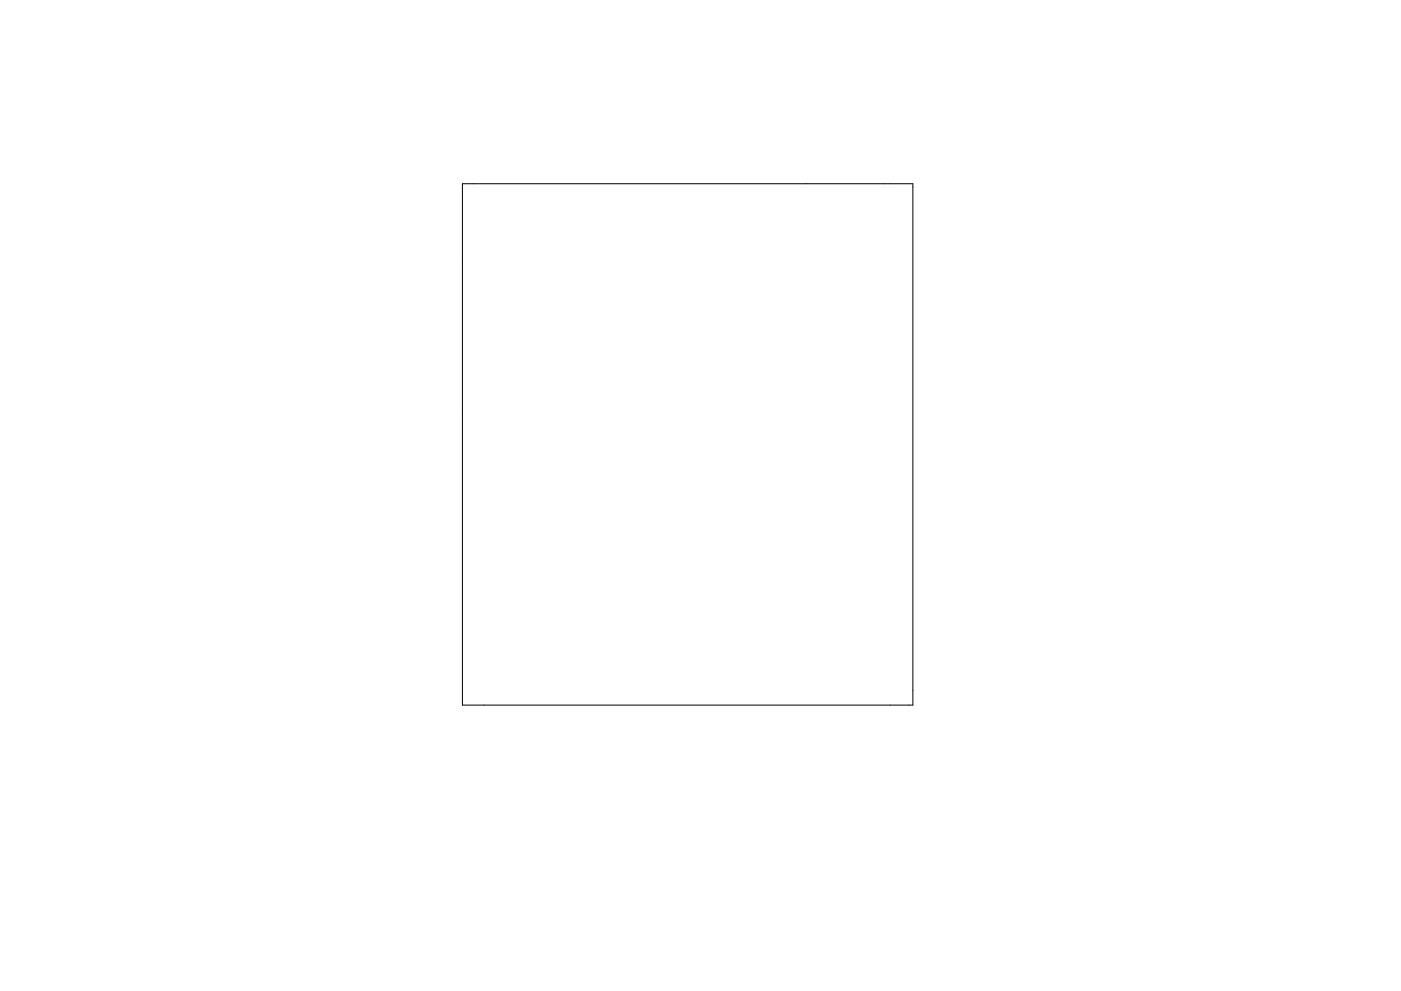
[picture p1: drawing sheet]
<svg xmlns="http://www.w3.org/2000/svg" width="297mm" height="210mm" viewBox="0 0 297 210" stroke-linecap="round" stroke-linejoin="round" font-family="sans-serif">
<path d="M98 39h95.5v110.6h-95.5z" fill="none" stroke="#000" stroke-width=".21"/>
</svg>
